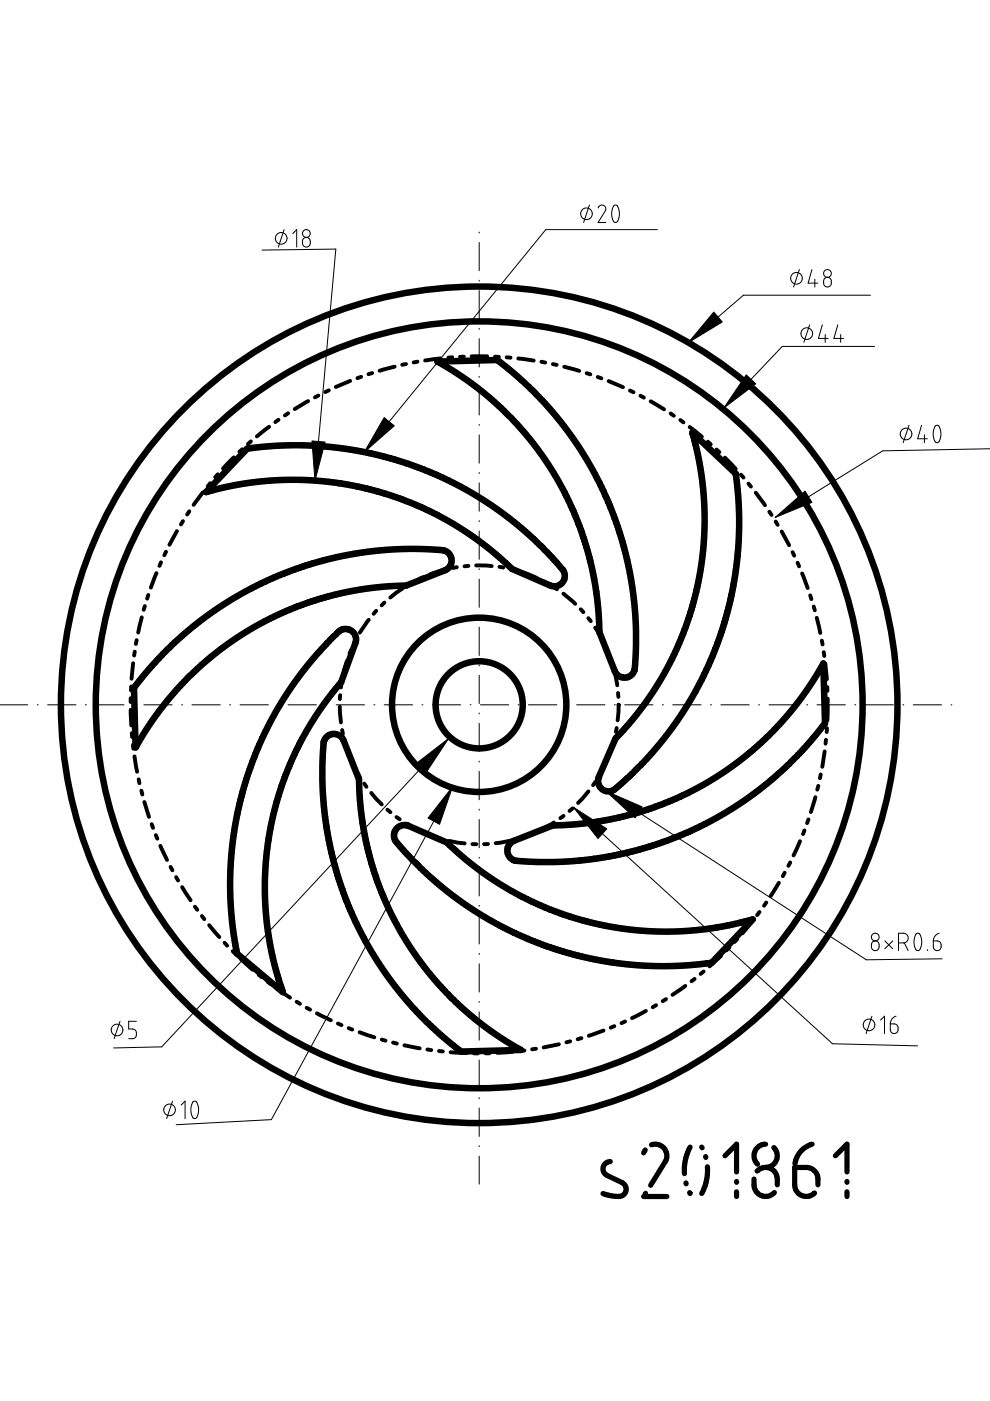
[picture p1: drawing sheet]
<svg xmlns="http://www.w3.org/2000/svg" width="210mm" height="297mm" viewBox="0 0 210 297" stroke-linecap="round" stroke-linejoin="round" font-family="sans-serif">
<g fill="none" stroke="#000" stroke-width="1.4">
<path d="M92.8 76.7l12.6-.4 4.9 4 5.3 5.3 4.8 5.9 3.8 5.7 3.2 5.8 2.4 5.3 2.1 6.3 1.5 6 1 6.5 .5 6.5-.1 4.2-.2 4.1-.3 .7-.7 .7-.7 .3-.9 .1-.8-.4-.6-.5-3.5-8.8-.2-4.3-.6-4.9-.7-4-1.2-4.8-1.3-3.8-1.7-4.2-2-4.2-2.2-3.8-2.4-3.7-2.3-3-2.9-3.4-3.1-3.2-2.9-2.6-3.8-2.9-3.2-2.2zM52.4 95.1l4.3-.5 4.7-.2 5.8 .1 5.6 .6 4.7 .8 4.8 1.1 4.6 1.5 4.3 1.6 5 2.3 4.3 2.4 4.4 2.8 3.8 2.9 5 4.3 4.6 4.8 1.3 1.7 .2 .9-.2 .8-.4 .6-.7 .5-.7 .2h-.7l-8.6-3.7-3.4-3.1-3.8-3-3.2-2.2-3.7-2.2-3.9-2-4.2-1.8-4.8-1.7-3.7-1-4.5-.9-4.2-.6-4.4-.3-3.8-.1-4.7 .3-3.9 .4-4.4 .9-4.2 1zM146.8 91.7l9.2 8.7 .6 6.6 .1 7.1-.7 6.7-1.3 7.2-1.9 6.4-2.2 5.7-2.7 5.7-3.2 5.3-3.6 5.1-4.9 5.7-3 2.9-3 2.6-.7 .3-.9 .1-.8-.4-.6-.5-.4-.9v-.8l3.7-8.6 3.2-3.5 2.8-3.5 2.3-3.4 2.2-3.7 2.2-4.2 1.8-4.4 1.4-4 1.3-4.6 .8-4.2 .6-4.8 .3-4.1v-4.1l-.3-4.4-.5-3.9-.7-3.9zM34.4 138.9l3.4-3.3 3.3-2.9 3-2.3 3.6-2.4 4.3-2.6 3.4-1.7 4.1-1.9 4-1.4 4.9-1.5 4.7-1.1 4.5-.8 5.1-.5 5.7-.1 5.5 .2 1.1 .6 .6 .9 .2 .9-.2 .7-.4 .6-.5 .4-8.6 3.5-4.4 .2-3.9 .4-4.8 .8-4.4 1.1-4.1 1.3-4.2 1.7-3.7 1.8-4 2.2-3.6 2.3-3.4 2.5-3.5 3.1-2.8 2.7-3 3.3-2.8 3.5-2.5 3.6-2.3 3.8-.3-12.7 2.9-3.6zM69.7 136l2.3-2.2 .9-.4h1l.6 .3 .6 .6 .4 .9-.1 1-3.1 8.5-3.1 3.9-2.8 4.1-2.8 4.8-2.3 4.8-1.5 4-1.3 4.3-.9 3.9-.8 4.5-.5 3.9-.1 3.8v4.2l.3 4.5 .5 3.3 .8 4.3 1 3.8 1.2 3.6-9.8-8.2-.9-6.1-.5-6.4 .1-6.3 .5-5.8 1.1-5.9 1.6-6 1.9-5.4 2.5-5.6 2.6-4.9 3.2-4.9 3.5-4.5zM69.2 156.3l.8-.6 .9-.1 .8 .2 .9 .7 3.5 8.7 .2 4.4 .5 4.5 .9 4.7 1 4.1 1.4 4.1 1.5 3.9 1.9 4 2.5 4.4 2.4 3.7 2.8 3.6 2.8 3.2 2.8 2.8 3.1 2.8 3.8 3 3.2 2.1 3.5 2.1-12.6 .3-5-4-4.8-4.8-4.4-5.1-3.8-5.5-3.3-5.7-2.5-5.6-2.3-6.2-1.7-6.3-1.1-6.5-.5-6.8-.1-4.2 .3-4.1 .1-1.1zM84.1 175.7l1-.7h1.3l8.4 3.6 3.2 3 3.1 2.5 3.7 2.6 3.5 2.1 3.5 1.9 4.4 2 4.3 1.5 3.9 1.2 4 .9 4.9 .8 4.5 .3 4.2 .1 4.3-.2 4.7-.5 4.3-.8 4.3-1.1-8.7 9.2-7.2 .7-7.2-.1-7.2-.7-6.8-1.4-6.9-2.1-6.2-2.5-5.8-3.1-5.6-3.5-3-2.3-3.3-2.7-2.9-2.7-3-3.2-2.1-2.6-.1-1.2zM108.1 178.9l.8-.6 8.3-3.3 4.4-.2 4.9-.6 4.6-.8 4.4-1.2 3.6-1.2 3.5-1.4 6.5-3.2 4.3-2.7 4-2.8 3.6-3 3.3-3.3 3-3.3 2.7-3.5 2.7-3.9 1.9-3.2 .3 12.7-4.7 5.6-5.5 5.4-5.9 4.7-6.1 3.9-6.5 3.3-6.6 2.6-6.8 1.9-7.1 1.3-3.7 .4-4.4 .3h-4.2l-4.1-.3-1-.5-.6-.9-.1-1.2z"/>
<circle cx="101.6" cy="149.4" r="88.7"/>
<circle cx="101.6" cy="149.4" r="81.3"/>
<circle cx="101.6" cy="149.4" r="18.5"/>
<circle cx="101.6" cy="149.4" r="9.2"/>
</g>
<g fill="none" stroke="#000" stroke-width=".21">
<path d="M55.6 53l15.6-.2-4.4 49.1M60.2 48.7l-1.2 3.7M62.1 49.5l.8-.8v3.7M64.4 50.5l.7-.2 .6 .4v1.1l-.5 .5h-.5l-.5-.4-.1-.9zM101.6 49.2v.2M101.6 51.4v6M101.6 59.4v.2M125 43.5l-1.3 3.7M126.8 44.1l.4-.5 .5-.1 .5 .3 .3 .5-.1 .3-1.6 2.6h1.7M130.1 43.6l.5-.1 .3 .1 .4 1.4-.2 1.6-.2 .5-.4 .1-.4-.2-.4-1.2v-1.1zM139.4 48.7h-23.7l-38.4 47.1M169.5 57.1l-1.2 3.8"/>
<path d="M172.1 57.1l-.8 2.9h2.1M172.8 59.2v1.7M174.8 59.1l.5-.3 .8 .3 .2 .4v.7l-.4 .5-.6 .2-.5-.3-.2-.4v-.7zM101.6 61.6v6M101.6 69.6v.2M101.6 71.8v6M101.6 79.8v.2M171.7 68.9l-1.3 3.7M174.3 68.9l-.8 2.9h2.1M175 70.9v1.7M177.6 68.9l-.8 2.9h2.1M178.2 70.9v1.7"/>
<path d="M184.6 62.6h-27l-11.7 10M185.4 73.4h-19.5l-12.4 13.1M101.6 82v6M101.6 90v.2M101.6 92.2v6M192.7 90.2l-1.2 3.7M195.4 90.2l-.8 2.8h2M196 92.2v1.7M198.3 90.3l.5-.1 .3 .2 .4 1.2-.2 1.5-.2 .6-.3 .2-.6-.3-.3-1.2v-1.2zM210 95.1l-22.8 .5-22.8 14.1M101.6 100.2v.2M101.6 102.4v6"/>
<path d="M101.6 110.4v.2M101.6 112.6v6M101.6 120.6v.2M101.6 122.8v6M101.6 130.8v.2M101.6 133v6M0 149.4h5.9M7.9 149.4h.2M10.1 149.4h6M18.1 149.4h.2M20.3 149.4h6M28.3 149.4h.2"/>
<path d="M30.5 149.4h6M38.5 149.4h.2M40.7 149.4h6M48.7 149.4h.2M50.9 149.4h6M58.9 149.4h.2M61.1 149.4h6M69.1 149.4h.2M71.3 149.4h6M79.3 149.4h.2M81.5 149.4h6M89.5 149.4h.2"/>
<path d="M91.7 149.4h6M95.1 156.6l-60.8 65.4-10.2 .2M99.7 149.4h.2M101.6 141v.2M101.6 143.2v6M101.6 151.2v.2M101.6 153.4v6M101.9 149.4h6M109.9 149.4h.2M112.1 149.4h6M120.1 149.4h.2M122.3 149.4h5.9"/>
<path d="M130.3 149.4h.2M132.5 149.4h6M140.4 149.4h.3M142.6 149.4h6.1M150.6 149.4h.3M152.8 149.4h6M160.8 149.4h.2M163 149.4h6M171 149.4h.2M173.2 149.4h6M181.2 149.4h.2M183.4 149.4h6"/>
<path d="M191.4 149.4h.2M193.6 149.4h6M201.6 149.4h.2M95.9 166.8l-38.4 70.6-20.2 1.1M101.6 161.4v.2M101.6 163.6v6M101.6 171.6v.2M101.6 173.8v5.9M121.6 171.2l54.9 50.1 18 .4M128.4 167.7l55.3 35.8 16-.2M101.6 181.8v.1M101.6 184v5.9"/>
<path d="M101.6 192v.2M101.6 194.1v6.1M185 199.8l.7-.3 .5 .3 .2 1.1-.4 .6h-.6l-.6-.4v-.9zM187.6 199.5l1.7 1.6M189.3 199.5l-1.7 1.6M190.5 199.9h1.2l.6-.4 .3-.7-.4-.7-.5-.2h-1.2v3.6M191.7 199.9l.9 1.6M194.2 198.1l.3-.2 .5 .1 .4 1.1-.1 1.6-.3 .7-.3 .1h-.4l-.2-.2-.3-1.2v-1zM197.9 199.5h.9l.6 .3 .1 1-.3 .6-.6 .1-.6-.3-.1-.4zM199.1 197.9l-.9 .6-.3 1M25.4 216.5l-1.2 3.7M28.9 216.5h-1.6v1.7h1.1l.5 .6v.7l-.3 .5-.3 .2h-1"/>
<path d="M101.6 202.1v.3M101.6 204.3v6M101.6 212.3v.2M101.6 214.5v6M184.9 215.5l-1.3 3.6M186.7 216.3l.8-.8v3.6M188.8 217.1h.9l.6 .3 .1 1-.3 .5-.6 .2-.6-.3-.1-.4zM190 215.5l-.8 .4-.3 .5-.1 .7M196.7 201.3v.2M36.6 233.5l-1.3 3.7M38.4 234.3l.8-.8v3.7M40.9 233.6l.5-.1 .3 .1 .4 1.3-.2 1.6-.2 .5-.4 .2-.4-.2-.4-1.2v-1.2z"/>
<path d="M101.6 222.5v.2M101.6 224.7v6M101.6 232.7v.2M101.6 234.9v6M101.6 242.9v.2M101.6 245.1v6"/>
<circle cx="59.6" cy="50.5" r="1.24"/>
<circle cx="65" cy="49.5" r=".82"/>
<circle cx="124.3" cy="45.3" r="1.24"/>
<circle cx="168.9" cy="59" r="1.23"/>
<circle cx="175.4" cy="58" r=".83"/>
<circle cx="171.1" cy="70.7" r="1.23"/>
<circle cx="192.1" cy="92" r="1.23"/>
<circle cx="185.6" cy="198.7" r=".83"/>
<circle cx="24.8" cy="218.4" r="1.23"/>
<circle cx="184.3" cy="217.3" r="1.23"/>
<circle cx="36" cy="235.3" r="1.24"/>
</g>
<g fill="none" stroke="#000" stroke-width="1.1">
<path d="M129.4 246.3l-.6 .1-.7 .5-.3 .7 .2 .9 .6 .7 3.5 1.7 .6 .6 .1 .9-.4 .8-.9 .5-1.9-.2-1.8-.5M136.5 253.7h4.9M136.8 243.8l-.3 .6M136.9 253l-.1 .2M138.1 242.7l1.2-.1 1.2 .6 .7 .9 .2 1.1-.3 1.1-3.2 5M145.4 250.8l.1 .2M146.2 252.9l.1 .1M146.3 243.2l-1 2.7-.2 1.6v1.3M148.8 243.2l.1 .2M149.6 245.2v.2M150 247.4l-.2 2.8-.4 1.5-.6 1.3M153.7 245l2.5-2.4v5.9"/>
<path d="M156.2 250.5v.2M156.2 252.7v1M159.9 250l.1 2 .3 .6 .7 .7 .9 .3 .7 .1 .8-.3 .8-.6M160.5 248.3l.7-.5 .9-.3 .9 .1 .7 .3 .6 .6 .4 .8 .1 1.9M162.3 242.6l-.7 .1-.7 .3-.9 1.1-.1 .7v.9l.7 1.1M164.1 243.3l.4 .5 .3 .8v.8l-.2 .7-.8 1-.8 .3-.7 .1M172.2 242.6l-1.6 .7-.9 .9-.8 1.2-.3 1.4M173.4 251.2l-.1-1.9-.3-.7-.6-.7-1.1-.4h-2.8v3.9l.5 1.3 .9 .7 1 .3 1-.2 .8-.6M177.1 245l2.5-2.4v5.9M179.6 250.5v.2M179.6 252.7v1"/>
</g>
<path d="M151.3 66.2l1.8 2.1-7.2 4.3zM81.4 88.5l2.2 1.8-6.3 5.5zM158.2 79.5l2 1.9-6.7 5.1zM66.1 93.5l2.8 .2-2.1 8.2zM164.4 109.7l6.3-5.6 1.4 2.4zM88.4 161.8l6.7-5.2-4.7 7zM95.9 166.8l-2.7 8-2.4-1.4zM121.6 171.2l7.1 4.5-1.9 2.1zM128.4 167.7l7.7 3.4-1.5 2.3z" fill="#000" stroke="#000" stroke-width=".21"/>
<g fill="none" stroke="#000" stroke-width=".83" stroke-dasharray="3.3 1.7 .8 1.7 .8 1.7">
<circle cx="101.6" cy="149.4" r="73.9"/>
<circle cx="101.6" cy="149.4" r="29.6"/>
</g>
</svg>
